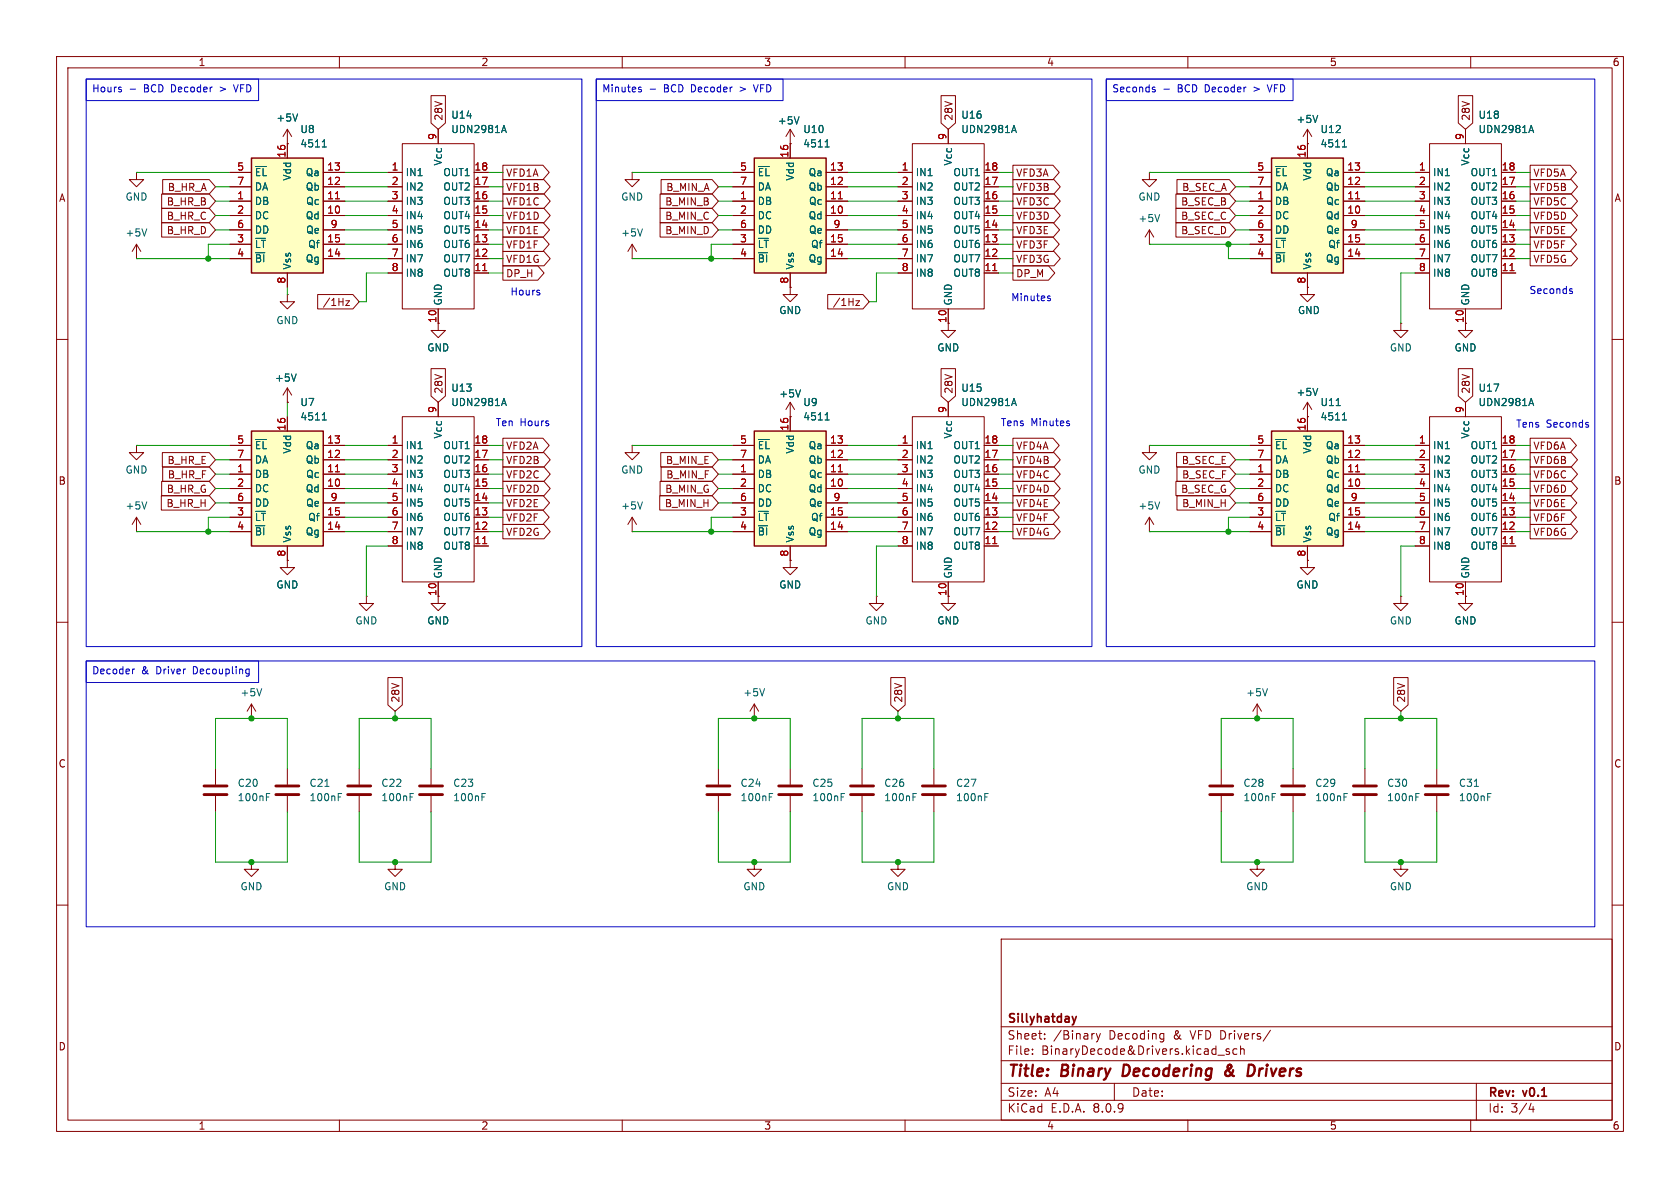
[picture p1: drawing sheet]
<svg xmlns="http://www.w3.org/2000/svg" width="297mm" height="210mm" viewBox="0 0 297 210" stroke-linecap="round" stroke-linejoin="round" font-family="sans-serif">
<defs><g id="words">
<g font-size="2.8" fill="#840000">
<text x="178" y="190.9">Title:</text>
<text x="187.7" y="190.9">Binary</text>
<text x="199.3" y="190.9">Decodering</text>
<text x="218.2" y="190.9">&amp;</text>
<text x="223" y="190.9">Drivers</text>
</g>
<g font-size="2.1" fill="#840000">
<text x="178" y="184">Sheet:</text>
<text x="178" y="181.2">Sillyhatday</text>
<text x="186.2" y="184">/Binary</text>
<text x="196.1" y="184">Decoding</text>
<text x="207.6" y="184">&amp;</text>
<text x="210.8" y="184">VFD Drivers/</text>
<text x="178" y="186.7">File:</text>
<text x="184.1" y="186.7">BinaryDecode&amp;Drivers.kicad_sch</text>
<text x="178" y="196.9">KiCad</text>
<text x="178" y="194.1">Size:</text>
<text x="184.7" y="194.1">A4</text>
<text x="185.7" y="196.9">E.D.A.</text>
<text x="193.3" y="196.9">8.0.9</text>
<text x="200" y="194.1">Date:</text>
<text x="263" y="194.3">Rev:</text>
<text x="263" y="196.9">Id:</text>
<text x="267.1" y="196.9">3/4</text>
<text x="269.4" y="194.3">v0.1</text>
</g>
<g font-size="1.8" fill="#840000">
<text x="35" y="11.9">1</text>
<text x="85" y="11.9">2</text>
<text x="135" y="11.9">3</text>
<text x="185" y="11.9">4</text>
<text x="235" y="11.9">5</text>
<text x="285" y="11.9">6</text>
<text x="78.4" y="21.4" transform="rotate(-90 78.4 21.4)">28V</text>
<text x="168.6" y="21.4" transform="rotate(-90 168.6 21.4)">28V</text>
<text x="260" y="21.4" transform="rotate(-90 260 21.4)">28V</text>
<text x="10.3" y="35.9">A</text>
<text x="29.6" y="34">B_HR_A</text>
<text x="89.4" y="34">VFD1B</text>
<text x="89.4" y="31.4">VFD1A</text>
<text x="117.7" y="34">B_MIN_A</text>
<text x="179.5" y="31.4">VFD3A</text>
<text x="179.5" y="34">VFD3B</text>
<text x="208.9" y="34">B_SEC_A</text>
<text x="271" y="31.4">VFD5A</text>
<text x="271" y="34">VFD5B</text>
<text x="285.3" y="35.9">A</text>
<text x="29.4" y="39.1">B_HR_C</text>
<text x="29.4" y="36.5">B_HR_B</text>
<text x="29.4" y="41.6">B_HR_D</text>
<text x="89.4" y="41.6">VFD1E</text>
<text x="89.4" y="36.5">VFD1C</text>
<text x="89.4" y="39.1">VFD1D</text>
<text x="117.5" y="36.5">B_MIN_B</text>
<text x="117.5" y="41.6">B_MIN_D</text>
<text x="117.5" y="39.1">B_MIN_C</text>
<text x="179.5" y="36.5">VFD3C</text>
<text x="179.5" y="41.6">VFD3E</text>
<text x="179.5" y="39.1">VFD3D</text>
<text x="208.7" y="39.1">B_SEC_C</text>
<text x="208.7" y="41.6">B_SEC_D</text>
<text x="208.7" y="36.5">B_SEC_B</text>
<text x="271" y="36.5">VFD5C</text>
<text x="271" y="41.6">VFD5E</text>
<text x="271" y="39.1">VFD5D</text>
<text x="89.4" y="44.1">VFD1F</text>
<text x="89.4" y="46.7">VFD1G</text>
<text x="179.5" y="44.1">VFD3F</text>
<text x="179.5" y="46.7">VFD3G</text>
<text x="271" y="46.7">VFD5G</text>
<text x="271" y="44.1">VFD5F</text>
<text x="89.4" y="49.2">DP_H</text>
<text x="179.5" y="49.2">DP_M</text>
<text x="57" y="54.3">/1Hz</text>
<text x="77.2" y="57.2" transform="rotate(-90 77.2 57.2)">10</text>
<text x="147.1" y="54.3">/1Hz</text>
<text x="167.4" y="57.2" transform="rotate(-90 167.4 57.2)">10</text>
<text x="78.4" y="69.7" transform="rotate(-90 78.4 69.7)">28V</text>
<text x="168.6" y="69.7" transform="rotate(-90 168.6 69.7)">28V</text>
<text x="260" y="69.7" transform="rotate(-90 260 69.7)">28V</text>
<text x="29.5" y="82.2">B_HR_E</text>
<text x="89.4" y="79.7">VFD2A</text>
<text x="89.4" y="82.2">VFD2B</text>
<text x="117.6" y="82.2">B_MIN_E</text>
<text x="179.5" y="82.2">VFD4B</text>
<text x="179.5" y="79.7">VFD4A</text>
<text x="208.8" y="82.2">B_SEC_E</text>
<text x="271" y="82.2">VFD6B</text>
<text x="271" y="79.7">VFD6A</text>
<text x="10.3" y="85.9">B</text>
<text x="29.3" y="89.9">B_HR_H</text>
<text x="29.4" y="87.3">B_HR_G</text>
<text x="29.6" y="84.8">B_HR_F</text>
<text x="89.4" y="89.9">VFD2E</text>
<text x="89.4" y="87.3">VFD2D</text>
<text x="89.4" y="84.8">VFD2C</text>
<text x="117.4" y="89.9">B_MIN_H</text>
<text x="117.5" y="87.3">B_MIN_G</text>
<text x="117.7" y="84.8">B_MIN_F</text>
<text x="179.5" y="89.9">VFD4E</text>
<text x="179.5" y="84.8">VFD4C</text>
<text x="179.5" y="87.3">VFD4D</text>
<text x="208.7" y="87.3">B_SEC_G</text>
<text x="208.9" y="89.9">B_MIN_H</text>
<text x="208.9" y="84.8">B_SEC_F</text>
<text x="271" y="84.8">VFD6C</text>
<text x="271" y="87.3">VFD6D</text>
<text x="271" y="89.9">VFD6E</text>
<text x="285.3" y="85.9">B</text>
<text x="89.4" y="92.4">VFD2F</text>
<text x="89.4" y="94.9">VFD2G</text>
<text x="179.5" y="92.4">VFD4F</text>
<text x="179.5" y="94.9">VFD4G</text>
<text x="271" y="94.9">VFD6G</text>
<text x="271" y="92.4">VFD6F</text>
<text x="77.2" y="105.5" transform="rotate(-90 77.2 105.5)">10</text>
<text x="258.8" y="105.5" transform="rotate(-90 258.8 105.5)">10</text>
<text x="70.8" y="124.3" transform="rotate(-90 70.8 124.3)">28V</text>
<text x="159.7" y="124.3" transform="rotate(-90 159.7 124.3)">28V</text>
<text x="248.6" y="124.3" transform="rotate(-90 248.6 124.3)">28V</text>
<text x="10.3" y="135.9">C</text>
<text x="285.3" y="135.9">C</text>
<text x="10.3" y="185.9">D</text>
<text x="285.3" y="185.9">D</text>
<text x="35" y="199.9">1</text>
<text x="85" y="199.9">2</text>
<text x="135" y="199.9">3</text>
<text x="185" y="199.9">4</text>
<text x="235" y="199.9">5</text>
<text x="285" y="199.9">6</text>
</g>
<g font-size="1.8" fill="#0000c2">
<text x="16.2" y="16.6">Hours</text>
<text x="25.5" y="16.6">BCD</text>
<text x="30.5" y="16.6">Decoder</text>
<text x="39.3" y="16.6">&gt;</text>
<text x="42.1" y="16.6">VFD</text>
<text x="106.4" y="16.6">Minutes</text>
<text x="117.5" y="16.6">BCD</text>
<text x="122.5" y="16.6">Decoder</text>
<text x="131.2" y="16.6">&gt;</text>
<text x="134" y="16.6">VFD</text>
<text x="196.5" y="16.6">Seconds</text>
<text x="208.3" y="16.6">BCD</text>
<text x="213.3" y="16.6">Decoder</text>
<text x="222.1" y="16.6">&gt;</text>
<text x="224.8" y="16.6">VFD</text>
<text x="90.1" y="52.4">Hours</text>
<text x="178.7" y="53.4">Minutes</text>
<text x="270.3" y="52.2">Seconds</text>
<text x="87.5" y="75.5">Ten</text>
<text x="91.9" y="75.5">Hours</text>
<text x="176.8" y="75.5">Tens</text>
<text x="182.2" y="75.5">Minutes</text>
<text x="267.9" y="75.8">Tens</text>
<text x="273.3" y="75.8">Seconds</text>
<text x="16.2" y="119.5">Decoder</text>
<text x="25" y="119.5">&amp;</text>
<text x="27.7" y="119.5">Driver</text>
<text x="34.4" y="119.5">Decoupling</text>
</g>
<g font-size="1.8" fill="#006464">
<text x="48.8" y="21.7">+5V</text>
<text x="53" y="23.7">U8</text>
<text x="79.7" y="21.2">U14</text>
<text x="79.7" y="23.7">UDN2981A</text>
<text x="137.4" y="22.2">+5V</text>
<text x="141.9" y="23.7">U10</text>
<text x="169.8" y="21.2">U16</text>
<text x="169.8" y="23.7">UDN2981A</text>
<text x="229.1" y="21.9">+5V</text>
<text x="233.3" y="23.7">U12</text>
<text x="261.3" y="21.2">U18</text>
<text x="261.3" y="23.7">UDN2981A</text>
<text x="53" y="26.3">4511</text>
<text x="78.3" y="29.4" transform="rotate(-90 78.3 29.4)">Vcc</text>
<text x="141.9" y="26.3">4511</text>
<text x="168.5" y="29.4" transform="rotate(-90 168.5 29.4)">Vcc</text>
<text x="233.3" y="26.3">4511</text>
<text x="259.9" y="29.4" transform="rotate(-90 259.9 29.4)">Vcc</text>
<text x="22.1" y="35.7">GND</text>
<text x="45" y="31.3">~{EL}</text>
<text x="45" y="33.9">DA</text>
<text x="51.7" y="32" transform="rotate(-90 51.7 32)">Vdd</text>
<text x="54" y="33.9">Qb</text>
<text x="54" y="31.3">Qa</text>
<text x="71.6" y="31.3">IN1</text>
<text x="71.6" y="33.9">IN2</text>
<text x="78.3" y="33.9">OUT2</text>
<text x="78.3" y="31.3">OUT1</text>
<text x="109.7" y="35.7">GND</text>
<text x="133.9" y="31.3">~{EL}</text>
<text x="133.9" y="33.9">DA</text>
<text x="140.6" y="32" transform="rotate(-90 140.6 32)">Vdd</text>
<text x="142.9" y="33.9">Qb</text>
<text x="142.9" y="31.3">Qa</text>
<text x="161.8" y="31.3">IN1</text>
<text x="161.8" y="33.9">IN2</text>
<text x="168.4" y="33.9">OUT2</text>
<text x="168.4" y="31.3">OUT1</text>
<text x="201.2" y="35.7">GND</text>
<text x="225.3" y="31.3">~{EL}</text>
<text x="225.3" y="33.9">DA</text>
<text x="232" y="32" transform="rotate(-90 232 32)">Vdd</text>
<text x="234.3" y="33.9">Qb</text>
<text x="234.3" y="31.3">Qa</text>
<text x="253.2" y="31.3">IN1</text>
<text x="253.2" y="33.9">IN2</text>
<text x="259.9" y="33.9">OUT2</text>
<text x="259.9" y="31.3">OUT1</text>
<text x="45" y="36.4">DB</text>
<text x="45" y="39">DC</text>
<text x="45" y="41.5">DD</text>
<text x="54" y="39">Qd</text>
<text x="54" y="36.4">Qc</text>
<text x="54" y="41.5">Qe</text>
<text x="71.6" y="36.4">IN3</text>
<text x="71.6" y="39">IN4</text>
<text x="71.6" y="41.5">IN5</text>
<text x="78.3" y="41.5">OUT5</text>
<text x="78.3" y="39">OUT4</text>
<text x="78.3" y="36.4">OUT3</text>
<text x="133.9" y="36.4">DB</text>
<text x="133.9" y="39">DC</text>
<text x="133.9" y="41.5">DD</text>
<text x="142.9" y="39">Qd</text>
<text x="142.9" y="36.4">Qc</text>
<text x="142.9" y="41.5">Qe</text>
<text x="161.8" y="36.4">IN3</text>
<text x="161.8" y="39">IN4</text>
<text x="161.8" y="41.5">IN5</text>
<text x="168.4" y="41.5">OUT5</text>
<text x="168.4" y="39">OUT4</text>
<text x="168.4" y="36.4">OUT3</text>
<text x="201.2" y="39.5">+5V</text>
<text x="225.3" y="36.4">DB</text>
<text x="225.3" y="39">DC</text>
<text x="225.3" y="41.5">DD</text>
<text x="234.3" y="39">Qd</text>
<text x="234.4" y="36.4">Qc</text>
<text x="234.4" y="41.5">Qe</text>
<text x="253.2" y="36.4">IN3</text>
<text x="253.2" y="39">IN4</text>
<text x="253.2" y="41.5">IN5</text>
<text x="259.9" y="41.5">OUT5</text>
<text x="259.9" y="39">OUT4</text>
<text x="259.9" y="36.4">OUT3</text>
<text x="22.1" y="42">+5V</text>
<text x="45" y="44">~{LT}</text>
<text x="45" y="46.6">~{BI}</text>
<text x="51.7" y="47.8" transform="rotate(-90 51.7 47.8)">Vss</text>
<text x="54" y="46.6">Qg</text>
<text x="54.4" y="44">Qf</text>
<text x="71.6" y="44">IN6</text>
<text x="71.6" y="46.6">IN7</text>
<text x="78.3" y="46.6">OUT7</text>
<text x="78.3" y="44">OUT6</text>
<text x="109.7" y="42">+5V</text>
<text x="133.9" y="44">~{LT}</text>
<text x="133.9" y="46.6">~{BI}</text>
<text x="140.6" y="47.8" transform="rotate(-90 140.6 47.8)">Vss</text>
<text x="142.9" y="46.6">Qg</text>
<text x="143.3" y="44">Qf</text>
<text x="161.8" y="44">IN6</text>
<text x="161.8" y="46.6">IN7</text>
<text x="168.4" y="46.6">OUT7</text>
<text x="168.4" y="44">OUT6</text>
<text x="225.3" y="44">~{LT}</text>
<text x="225.3" y="46.6">~{BI}</text>
<text x="232" y="47.8" transform="rotate(-90 232 47.8)">Vss</text>
<text x="234.3" y="46.6">Qg</text>
<text x="234.7" y="44">Qf</text>
<text x="253.2" y="44">IN6</text>
<text x="253.2" y="46.6">IN7</text>
<text x="259.9" y="46.6">OUT7</text>
<text x="259.9" y="44">OUT6</text>
<text x="71.6" y="49.1">IN8</text>
<text x="78.3" y="49.1">OUT8</text>
<text x="161.8" y="49.1">IN8</text>
<text x="168.4" y="49.1">OUT8</text>
<text x="253.2" y="49.1">IN8</text>
<text x="259.9" y="49.1">OUT8</text>
<text x="48.8" y="57.5">GND</text>
<text x="78.3" y="54.1" transform="rotate(-90 78.3 54.1)">GND</text>
<text x="137.7" y="55.7">GND</text>
<text x="168.5" y="54.1" transform="rotate(-90 168.5 54.1)">GND</text>
<text x="229.4" y="55.7">GND</text>
<text x="259.9" y="54.1" transform="rotate(-90 259.9 54.1)">GND</text>
<text x="75.4" y="62.3">GND</text>
<text x="165.6" y="62.3">GND</text>
<text x="245.6" y="62.3">GND</text>
<text x="257" y="62.3">GND</text>
<text x="48.5" y="67.7">+5V</text>
<text x="53" y="72">U7</text>
<text x="79.7" y="69.4">U13</text>
<text x="79.7" y="72">UDN2981A</text>
<text x="137.7" y="70.5">+5V</text>
<text x="141.9" y="72">U9</text>
<text x="169.8" y="69.4">U15</text>
<text x="169.8" y="72">UDN2981A</text>
<text x="229.1" y="70.2">+5V</text>
<text x="233.3" y="72">U11</text>
<text x="261.3" y="69.4">U17</text>
<text x="261.3" y="72">UDN2981A</text>
<text x="53" y="74.5">4511</text>
<text x="78.3" y="77.6" transform="rotate(-90 78.3 77.6)">Vcc</text>
<text x="141.9" y="74.5">4511</text>
<text x="168.5" y="77.6" transform="rotate(-90 168.5 77.6)">Vcc</text>
<text x="233.3" y="74.5">4511</text>
<text x="259.9" y="77.6" transform="rotate(-90 259.9 77.6)">Vcc</text>
<text x="22.1" y="83.9">GND</text>
<text x="45" y="79.6">~{EL}</text>
<text x="45" y="82.1">DA</text>
<text x="51.7" y="80.3" transform="rotate(-90 51.7 80.3)">Vdd</text>
<text x="54" y="82.1">Qb</text>
<text x="54" y="79.6">Qa</text>
<text x="71.6" y="79.6">IN1</text>
<text x="71.6" y="82.1">IN2</text>
<text x="78.3" y="82.1">OUT2</text>
<text x="78.3" y="79.6">OUT1</text>
<text x="109.7" y="83.9">GND</text>
<text x="133.9" y="79.6">~{EL}</text>
<text x="133.9" y="82.1">DA</text>
<text x="140.6" y="80.3" transform="rotate(-90 140.6 80.3)">Vdd</text>
<text x="142.9" y="82.1">Qb</text>
<text x="142.9" y="79.6">Qa</text>
<text x="161.8" y="79.6">IN1</text>
<text x="161.8" y="82.1">IN2</text>
<text x="168.4" y="82.1">OUT2</text>
<text x="168.4" y="79.6">OUT1</text>
<text x="201.2" y="83.9">GND</text>
<text x="225.3" y="79.6">~{EL}</text>
<text x="225.3" y="82.1">DA</text>
<text x="232" y="80.3" transform="rotate(-90 232 80.3)">Vdd</text>
<text x="234.3" y="82.1">Qb</text>
<text x="234.3" y="79.6">Qa</text>
<text x="253.2" y="79.6">IN1</text>
<text x="253.2" y="82.1">IN2</text>
<text x="259.9" y="82.1">OUT2</text>
<text x="259.9" y="79.6">OUT1</text>
<text x="45" y="84.7">DB</text>
<text x="45" y="87.2">DC</text>
<text x="45" y="89.8">DD</text>
<text x="54" y="87.2">Qd</text>
<text x="54" y="84.7">Qc</text>
<text x="54" y="89.8">Qe</text>
<text x="71.6" y="84.7">IN3</text>
<text x="71.6" y="87.2">IN4</text>
<text x="71.6" y="89.8">IN5</text>
<text x="78.3" y="89.8">OUT5</text>
<text x="78.3" y="87.2">OUT4</text>
<text x="78.3" y="84.7">OUT3</text>
<text x="133.9" y="84.7">DB</text>
<text x="133.9" y="87.2">DC</text>
<text x="133.9" y="89.8">DD</text>
<text x="142.9" y="87.2">Qd</text>
<text x="142.9" y="84.7">Qc</text>
<text x="142.9" y="89.8">Qe</text>
<text x="161.8" y="84.7">IN3</text>
<text x="161.8" y="87.2">IN4</text>
<text x="161.8" y="89.8">IN5</text>
<text x="168.4" y="89.8">OUT5</text>
<text x="168.4" y="87.2">OUT4</text>
<text x="168.4" y="84.7">OUT3</text>
<text x="225.3" y="84.7">DB</text>
<text x="225.3" y="87.2">DC</text>
<text x="225.3" y="89.8">DD</text>
<text x="234.3" y="87.2">Qd</text>
<text x="234.4" y="84.7">Qc</text>
<text x="234.4" y="89.8">Qe</text>
<text x="253.2" y="84.7">IN3</text>
<text x="253.2" y="87.2">IN4</text>
<text x="253.2" y="89.8">IN5</text>
<text x="259.9" y="89.8">OUT5</text>
<text x="259.9" y="87.2">OUT4</text>
<text x="259.9" y="84.7">OUT3</text>
<text x="22.1" y="90.3">+5V</text>
<text x="45" y="92.3">~{LT}</text>
<text x="45" y="94.8">~{BI}</text>
<text x="54" y="94.8">Qg</text>
<text x="54.4" y="92.3">Qf</text>
<text x="71.6" y="92.3">IN6</text>
<text x="71.6" y="94.8">IN7</text>
<text x="78.3" y="94.8">OUT7</text>
<text x="78.3" y="92.3">OUT6</text>
<text x="109.7" y="90.3">+5V</text>
<text x="133.9" y="92.3">~{LT}</text>
<text x="133.9" y="94.8">~{BI}</text>
<text x="142.9" y="94.8">Qg</text>
<text x="143.3" y="92.3">Qf</text>
<text x="161.8" y="92.3">IN6</text>
<text x="161.8" y="94.8">IN7</text>
<text x="168.4" y="94.8">OUT7</text>
<text x="168.4" y="92.3">OUT6</text>
<text x="201.2" y="90.3">+5V</text>
<text x="225.3" y="92.3">~{LT}</text>
<text x="225.3" y="94.8">~{BI}</text>
<text x="234.3" y="94.8">Qg</text>
<text x="234.7" y="92.3">Qf</text>
<text x="253.2" y="92.3">IN6</text>
<text x="253.2" y="94.8">IN7</text>
<text x="259.9" y="94.8">OUT7</text>
<text x="259.9" y="92.3">OUT6</text>
<text x="51.7" y="96" transform="rotate(-90 51.7 96)">Vss</text>
<text x="71.6" y="97.4">IN8</text>
<text x="78.3" y="97.4">OUT8</text>
<text x="140.6" y="96" transform="rotate(-90 140.6 96)">Vss</text>
<text x="161.8" y="97.4">IN8</text>
<text x="168.4" y="97.4">OUT8</text>
<text x="232" y="96" transform="rotate(-90 232 96)">Vss</text>
<text x="253.2" y="97.4">IN8</text>
<text x="259.9" y="97.4">OUT8</text>
<text x="48.8" y="104.2">GND</text>
<text x="78.3" y="102.4" transform="rotate(-90 78.3 102.4)">GND</text>
<text x="137.7" y="104.2">GND</text>
<text x="168.5" y="102.4" transform="rotate(-90 168.5 102.4)">GND</text>
<text x="229.1" y="104.2">GND</text>
<text x="259.9" y="102.4" transform="rotate(-90 259.9 102.4)">GND</text>
<text x="62.7" y="110.6">GND</text>
<text x="75.4" y="110.6">GND</text>
<text x="152.9" y="110.6">GND</text>
<text x="165.6" y="110.6">GND</text>
<text x="245.6" y="110.6">GND</text>
<text x="257" y="110.6">GND</text>
<text x="42.4" y="123.3">+5V</text>
<text x="131.3" y="123.3">+5V</text>
<text x="220.2" y="123.3">+5V</text>
<text x="41.9" y="141.8">100nF</text>
<text x="41.9" y="139.3">C20</text>
<text x="54.6" y="141.8">100nF</text>
<text x="54.6" y="139.3">C21</text>
<text x="67.3" y="141.8">100nF</text>
<text x="67.3" y="139.3">C22</text>
<text x="80" y="141.8">100nF</text>
<text x="80" y="139.3">C23</text>
<text x="130.8" y="141.8">100nF</text>
<text x="130.8" y="139.3">C24</text>
<text x="143.5" y="141.8">100nF</text>
<text x="143.5" y="139.3">C25</text>
<text x="156.2" y="141.8">100nF</text>
<text x="156.2" y="139.3">C26</text>
<text x="168.9" y="141.8">100nF</text>
<text x="168.9" y="139.3">C27</text>
<text x="219.7" y="141.8">100nF</text>
<text x="219.7" y="139.3">C28</text>
<text x="232.4" y="141.8">100nF</text>
<text x="232.4" y="139.3">C29</text>
<text x="245.1" y="141.8">100nF</text>
<text x="245.1" y="139.3">C30</text>
<text x="257.8" y="141.8">100nF</text>
<text x="257.8" y="139.3">C31</text>
<text x="42.4" y="157.6">GND</text>
<text x="67.8" y="157.6">GND</text>
<text x="131.3" y="157.6">GND</text>
<text x="156.7" y="157.6">GND</text>
<text x="220.2" y="157.6">GND</text>
<text x="245.6" y="157.6">GND</text>
</g>
<g font-size="1.8" fill="#a90000">
<text x="50.5" y="28" transform="rotate(-90 50.5 28)">16</text>
<text x="77.2" y="24.8" transform="rotate(-90 77.2 24.8)">9</text>
<text x="139.4" y="28" transform="rotate(-90 139.4 28)">16</text>
<text x="167.4" y="24.8" transform="rotate(-90 167.4 24.8)">9</text>
<text x="230.9" y="28" transform="rotate(-90 230.9 28)">16</text>
<text x="258.8" y="24.8" transform="rotate(-90 258.8 24.8)">9</text>
<text x="41.8" y="35.3">1</text>
<text x="41.8" y="30.2">5</text>
<text x="41.8" y="32.8">7</text>
<text x="57.7" y="35.3">11</text>
<text x="57.7" y="32.8">12</text>
<text x="57.7" y="30.2">13</text>
<text x="69.1" y="30.2">1</text>
<text x="69.1" y="32.8">2</text>
<text x="69.1" y="35.3">3</text>
<text x="83.8" y="35.3">16</text>
<text x="83.8" y="32.8">17</text>
<text x="83.8" y="30.2">18</text>
<text x="130.7" y="35.3">1</text>
<text x="130.7" y="30.2">5</text>
<text x="130.7" y="32.8">7</text>
<text x="146.6" y="35.3">11</text>
<text x="146.6" y="32.8">12</text>
<text x="146.6" y="30.2">13</text>
<text x="159.3" y="30.2">1</text>
<text x="159.3" y="32.8">2</text>
<text x="159.3" y="35.3">3</text>
<text x="173.9" y="35.3">16</text>
<text x="173.9" y="32.8">17</text>
<text x="173.9" y="30.2">18</text>
<text x="222.2" y="35.3">1</text>
<text x="222.2" y="30.2">5</text>
<text x="222.2" y="32.8">7</text>
<text x="238.1" y="35.3">11</text>
<text x="238.1" y="32.8">12</text>
<text x="238.1" y="30.2">13</text>
<text x="250.8" y="30.2">1</text>
<text x="250.8" y="32.8">2</text>
<text x="250.8" y="35.3">3</text>
<text x="265.4" y="35.3">16</text>
<text x="265.4" y="32.8">17</text>
<text x="265.4" y="30.2">18</text>
<text x="41.8" y="37.8">2</text>
<text x="41.8" y="40.4">6</text>
<text x="57.7" y="37.8">10</text>
<text x="58.3" y="40.4">9</text>
<text x="69.1" y="37.8">4</text>
<text x="69.1" y="40.4">5</text>
<text x="83.8" y="40.4">14</text>
<text x="83.8" y="37.8">15</text>
<text x="130.7" y="37.8">2</text>
<text x="130.7" y="40.4">6</text>
<text x="146.6" y="37.8">10</text>
<text x="147.2" y="40.4">9</text>
<text x="159.3" y="37.8">4</text>
<text x="159.3" y="40.4">5</text>
<text x="173.9" y="40.4">14</text>
<text x="173.9" y="37.8">15</text>
<text x="222.2" y="37.8">2</text>
<text x="222.2" y="40.4">6</text>
<text x="238.1" y="37.8">10</text>
<text x="238.7" y="40.4">9</text>
<text x="250.8" y="37.8">4</text>
<text x="250.8" y="40.4">5</text>
<text x="265.4" y="40.4">14</text>
<text x="265.4" y="37.8">15</text>
<text x="41.8" y="42.9">3</text>
<text x="41.8" y="45.5">4</text>
<text x="57.7" y="45.5">14</text>
<text x="57.7" y="42.9">15</text>
<text x="69.1" y="42.9">6</text>
<text x="69.1" y="45.5">7</text>
<text x="83.8" y="45.5">12</text>
<text x="83.8" y="42.9">13</text>
<text x="130.7" y="42.9">3</text>
<text x="130.7" y="45.5">4</text>
<text x="146.6" y="45.5">14</text>
<text x="146.6" y="42.9">15</text>
<text x="159.3" y="42.9">6</text>
<text x="159.3" y="45.5">7</text>
<text x="173.9" y="45.5">12</text>
<text x="173.9" y="42.9">13</text>
<text x="222.2" y="42.9">3</text>
<text x="222.2" y="45.5">4</text>
<text x="238.1" y="45.5">14</text>
<text x="238.1" y="42.9">15</text>
<text x="250.8" y="42.9">6</text>
<text x="250.8" y="45.5">7</text>
<text x="265.4" y="45.5">12</text>
<text x="265.4" y="42.9">13</text>
<text x="50.5" y="50.2" transform="rotate(-90 50.5 50.2)">8</text>
<text x="69.1" y="48">8</text>
<text x="83.8" y="48">11</text>
<text x="139.4" y="50.2" transform="rotate(-90 139.4 50.2)">8</text>
<text x="159.3" y="48">8</text>
<text x="173.9" y="48">11</text>
<text x="230.9" y="50.2" transform="rotate(-90 230.9 50.2)">8</text>
<text x="250.8" y="48">8</text>
<text x="265.4" y="48">11</text>
<text x="258.8" y="57.2" transform="rotate(-90 258.8 57.2)">10</text>
<text x="50.5" y="76.2" transform="rotate(-90 50.5 76.2)">16</text>
<text x="77.2" y="73.1" transform="rotate(-90 77.2 73.1)">9</text>
<text x="139.4" y="76.2" transform="rotate(-90 139.4 76.2)">16</text>
<text x="167.4" y="73.1" transform="rotate(-90 167.4 73.1)">9</text>
<text x="230.9" y="76.2" transform="rotate(-90 230.9 76.2)">16</text>
<text x="258.8" y="73.1" transform="rotate(-90 258.8 73.1)">9</text>
<text x="41.8" y="83.6">1</text>
<text x="41.8" y="78.5">5</text>
<text x="41.8" y="81">7</text>
<text x="57.7" y="83.6">11</text>
<text x="57.7" y="81">12</text>
<text x="57.7" y="78.5">13</text>
<text x="69.1" y="78.5">1</text>
<text x="69.1" y="81">2</text>
<text x="69.1" y="83.6">3</text>
<text x="83.8" y="83.6">16</text>
<text x="83.8" y="81">17</text>
<text x="83.8" y="78.5">18</text>
<text x="130.7" y="83.6">1</text>
<text x="130.7" y="78.5">5</text>
<text x="130.7" y="81">7</text>
<text x="146.6" y="83.6">11</text>
<text x="146.6" y="81">12</text>
<text x="146.6" y="78.5">13</text>
<text x="159.3" y="78.5">1</text>
<text x="159.3" y="81">2</text>
<text x="159.3" y="83.6">3</text>
<text x="173.9" y="83.6">16</text>
<text x="173.9" y="81">17</text>
<text x="173.9" y="78.5">18</text>
<text x="222.2" y="83.6">1</text>
<text x="222.2" y="78.5">5</text>
<text x="222.2" y="81">7</text>
<text x="238.1" y="83.6">11</text>
<text x="238.1" y="81">12</text>
<text x="238.1" y="78.5">13</text>
<text x="250.8" y="78.5">1</text>
<text x="250.8" y="81">2</text>
<text x="250.8" y="83.6">3</text>
<text x="265.4" y="83.6">16</text>
<text x="265.4" y="81">17</text>
<text x="265.4" y="78.5">18</text>
<text x="41.8" y="86.1">2</text>
<text x="41.8" y="88.6">6</text>
<text x="57.7" y="86.1">10</text>
<text x="58.3" y="88.6">9</text>
<text x="69.1" y="86.1">4</text>
<text x="69.1" y="88.6">5</text>
<text x="83.8" y="88.6">14</text>
<text x="83.8" y="86.1">15</text>
<text x="130.7" y="86.1">2</text>
<text x="130.7" y="88.6">6</text>
<text x="146.6" y="86.1">10</text>
<text x="147.2" y="88.6">9</text>
<text x="159.3" y="86.1">4</text>
<text x="159.3" y="88.6">5</text>
<text x="173.9" y="88.6">14</text>
<text x="173.9" y="86.1">15</text>
<text x="222.2" y="86.1">2</text>
<text x="222.2" y="88.6">6</text>
<text x="238.1" y="86.1">10</text>
<text x="238.7" y="88.6">9</text>
<text x="250.8" y="86.1">4</text>
<text x="250.8" y="88.6">5</text>
<text x="265.4" y="88.6">14</text>
<text x="265.4" y="86.1">15</text>
<text x="41.8" y="91.2">3</text>
<text x="41.8" y="93.7">4</text>
<text x="57.7" y="93.7">14</text>
<text x="57.7" y="91.2">15</text>
<text x="69.1" y="91.2">6</text>
<text x="69.1" y="93.7">7</text>
<text x="83.8" y="93.7">12</text>
<text x="83.8" y="91.2">13</text>
<text x="130.7" y="91.2">3</text>
<text x="130.7" y="93.7">4</text>
<text x="146.6" y="93.7">14</text>
<text x="146.6" y="91.2">15</text>
<text x="159.3" y="91.2">6</text>
<text x="159.3" y="93.7">7</text>
<text x="173.9" y="93.7">12</text>
<text x="173.9" y="91.2">13</text>
<text x="222.2" y="91.2">3</text>
<text x="222.2" y="93.7">4</text>
<text x="238.1" y="93.7">14</text>
<text x="238.1" y="91.2">15</text>
<text x="250.8" y="91.2">6</text>
<text x="250.8" y="93.7">7</text>
<text x="265.4" y="93.7">12</text>
<text x="265.4" y="91.2">13</text>
<text x="50.5" y="98.5" transform="rotate(-90 50.5 98.5)">8</text>
<text x="69.1" y="96.3">8</text>
<text x="83.8" y="96.3">11</text>
<text x="139.4" y="98.5" transform="rotate(-90 139.4 98.5)">8</text>
<text x="159.3" y="96.3">8</text>
<text x="173.9" y="96.3">11</text>
<text x="230.9" y="98.5" transform="rotate(-90 230.9 98.5)">8</text>
<text x="250.8" y="96.3">8</text>
<text x="265.4" y="96.3">11</text>
<text x="167.4" y="105.5" transform="rotate(-90 167.4 105.5)">10</text>
</g>
</g></defs>
<g fill="none" stroke="#840000" stroke-width=".18">
<path d="M10 10h277v190h-277zM12 12h273v186h-273zM60 10v2M110 10v2M160 10v2M210 10v2M260 10v2M10 60h2M285 60h2M10 110h2M285 110h2M10 160h2"/>
<path d="M177 166h108v32h-108zM285 160h2M60 198v2M110 198v2M160 198v2M177 194.5h108M177 191.5h108M177 187.5h108M177 181.5h108M182.5 186.3v.1M182.5 185.5v.1M184.7 183.6v.1"/>
<path d="M184.7 182.8v.1M193.3 182.7h.2M193.8 182.7l.4 1M194.2 183.7l-.2 .4-.2 .1M194.5 182.7l-.3 1M197 191.5v3M205.3 182.7l.4 .1M205.7 182.7v1.2l-.2 .3M205.7 183.6l-.4 .1M210 198v2M215.3 186.5h1.2M217.3 185.5l-.3-.1-.3 .2 .1 .2 .5 .2v.3h-.6"/>
<path d="M218.7 185.5l-.5-.1-.2 .3v.4l.1 .2h.6M219.3 185.5l.2-.1 .4 .1 .1 .9M219.3 184.9v1.5M224.6 182.1l-1.3 2M260 198v2M261 191.5v6.5M270.7 195l-.4 1.1h.9M271 195.6v1"/>
</g>
<path d="M198.7 188.2l-.3 2h.5M217.6 188.8l-.8 .5a.52 .52 0 0 0-.1 .8 .52 .52 0 0 0 .8-.1M217.6 188.3l-.1-.1a.41 .41 0 0 0-.5 .5l.6 1.1M220.8 188.2h.5a1.08 1.08 0 0 1 .5 1.1 1.08 1.08 0 0 1-.8 .9" fill="none" stroke="#840000" stroke-width=".4"/>
<path d="M189.6 179.7l.3 1M190.3 179.7l-.4 1M189.9 180.7l-.2 .4" fill="none" stroke="#840000" stroke-width=".3"/>
<path d="M133.3 76.2h12.7v20.3h-12.7z" fill="#ffffc2"/>
<path d="M133.3 76.2h12.7v20.3h-12.7z" fill="none" stroke="#840000" stroke-width=".25"/>
<g fill="none" stroke="#840000" stroke-width=".18">
<path d="M158.7 30.5h2.6M158.7 38.1h2.6M158.7 35.6h2.6M158.7 33h2.6M161.3 25.4h12.7v29.2h-12.7zM167.6 22.9v2.5M174 30.5h2.5M174 38.1h2.5M174 35.6h2.5M174 33h2.5M158.7 48.3h2.6M158.7 45.7h2.6"/>
<path d="M158.7 43.2h2.6M158.7 40.6h2.6M167.6 54.6v2.6M174 48.3h2.5M174 45.7h2.5M174 43.2h2.5M174 40.6h2.5M24.1 78.7v1.3h1.3l-1.3 1.3-1.2-1.3h1.2M24.1 78.7h.1M129.5 78.7h3.8M139.7 73.7v2.5M146 78.7h3.9"/>
<path d="M129.5 83.8h3.8M129.5 86.4h3.8M129.5 81.3h3.8M129.5 94h3.8M129.5 91.4h3.8M129.5 88.9h3.8M139.7 96.5v2.6M146 83.8h3.9M146 86.4h3.9M146 81.3h3.9M146 94h3.9M146 91.4h3.9"/>
<path d="M146 88.9h3.9M77.5 105.4v1.3h1.2l-1.2 1.3-1.3-1.3h1.3"/>
</g>
<path d="M175.5 47.8h.7M148.2 83.4h.7" fill="none" stroke="#a90000" stroke-width=".18"/>
<path d="M179 23.1h.6M179.3 22.2l.4 1.2M134.1 77.7h1.9M145.9 74.2h.7M146 73.3l.2-.3v1.2M134.1 90.4h1.7" fill="none" stroke="#006464" stroke-width=".18"/>
<path d="M44.4 76.2h12.7v20.3h-12.7z" fill="#ffffc2"/>
<path d="M44.4 76.2h12.7v20.3h-12.7z" fill="none" stroke="#840000" stroke-width=".25"/>
<g fill="none" stroke="#840000" stroke-width=".18">
<path d="M167.6 57.2v1.2h1.3l-1.3 1.3-1.2-1.3h1.2M40.6 78.7h3.8M50.8 73.7v2.5M57.1 78.7h3.9M111.8 78.7v1.3h1.2l-1.2 1.3-1.3-1.3h1.3M111.8 78.7h.1M139.7 73.7h.1M139.7 71.1l-.8 1.3M139.7 71.1v2.6M139.7 71.1l.8 1.3M158.7 78.7h2.6M161.3 73.7h12.7v29.2h-12.7z"/>
<path d="M167.6 71.1v2.6M174 78.7h2.5M24.1 94h.1M24.1 91.4l-.7 1.3M24.1 91.4v2.6M24.1 91.4l.8 1.3M40.6 83.8h3.8M40.6 86.4h3.8M40.6 81.3h3.8M40.6 94h3.8M40.6 91.4h3.8M40.6 88.9h3.8"/>
<path d="M50.8 96.5v2.6M57.1 83.8h3.9M57.1 86.4h3.9M57.1 81.3h3.9M57.1 94h3.9M57.1 91.4h3.9M57.1 88.9h3.9M111.8 94h.1M111.8 91.4l-.8 1.3M111.8 91.4v2.6M111.8 91.4l.7 1.3M158.7 83.8h2.6"/>
<path d="M158.7 86.4h2.6M158.7 81.3h2.6M158.7 94h2.6M158.7 91.4h2.6M158.7 88.9h2.6M158.7 96.5h2.6M174 83.8h2.5M174 86.4h2.5M174 81.3h2.5M174 94h2.5M174 91.4h2.5M174 88.9h2.5"/>
<path d="M174 96.5h2.5M167.6 102.9v2.5M44.4 127h.1M44.4 124.5l-.7 1.2M44.4 124.5v2.5M44.4 124.5l.8 1.2M127 135.9v2.8M165.1 135.9v2.8M215.9 135.9v2.8M44.4 152.4v1.3h1.3l-1.3 1.2-1.2-1.2h1.2M44.4 152.4h.1M69.8 152.4v1.3h1.3l-1.3 1.2-1.2-1.2h1.2"/>
<path d="M69.8 152.4h.1M127 140.7v2.8M133.3 152.4v1.3h1.3l-1.3 1.2-1.2-1.2h1.2M133.3 152.4h.1M158.7 152.4v1.3h1.3l-1.3 1.2-1.2-1.2h1.2M158.7 152.4h.1M165.1 140.7v2.8M215.9 140.7v2.8"/>
</g>
<path d="M59.3 83.4h.7M175.5 96.1h.7" fill="none" stroke="#a90000" stroke-width=".18"/>
<g fill="none" stroke="#006464" stroke-width=".18">
<path d="M45.2 77.7h1.9M57 74.2h.7M57.1 73.3l.2-.3v1.2M141.5 68.9l-.4 1.3M179 71.3h.6M179.3 70.4l.4 1.3M25.9 88.7l-.4 1.3M45.2 90.4h1.7M113.6 88.7l-.4 1.3M46.3 121.7l-.5 1.3M136 140.9h.4M136 140.3h.6"/>
<path d="M174.1 140.9h.4M174.1 140.3h.6M224.9 140.9h.4M224.9 140.3h.6"/>
</g>
<path d="M125 138.9h4M163.1 138.9h4M213.9 138.9h4M125 140.5h4M163.1 140.5h4M213.9 140.5h4" fill="none" stroke="#840000" stroke-width=".51"/>
<path d="M133.3 27.9h12.7v20.4h-12.7z" fill="#ffffc2"/>
<path d="M133.3 27.9h12.7v20.4h-12.7z" fill="none" stroke="#840000" stroke-width=".25"/>
<g fill="none" stroke="#840000" stroke-width=".18">
<path d="M24.1 30.5v1.3h1.3l-1.3 1.2-1.2-1.2h1.2M24.1 30.5h.1M50.8 25.4h.1M50.8 22.9v2.5M50.8 22.9l-.8 1.2M50.8 22.9l.8 1.2M68.6 35.6h2.5M68.6 38.1h2.5M68.6 33h2.5M68.6 30.5h2.5M71.1 25.4h12.7v29.2h-12.7zM77.5 22.9v2.5"/>
<path d="M83.8 35.6h2.6M83.8 38.1h2.6M83.8 33h2.6M83.8 30.5h2.6M129.5 35.6h3.8M129.5 38.1h3.8M129.5 33h3.8M129.5 30.5h3.8M139.7 25.4h.1M139.7 22.9v5M139.7 22.9l-.8 1.2M139.7 22.9l.8 1.2"/>
<path d="M146 35.6h3.9M146 38.1h3.9M146 33h3.9M146 30.5h3.9M203.2 30.5v1.3h1.3l-1.3 1.2-1.3-1.2h1.3M203.2 30.5h.1M50.8 52.1v1.2h1.3l-1.3 1.3-1.3-1.3h1.3M50.8 52.1h.1M68.6 45.7h2.5M68.6 43.2h2.5M68.6 40.6h2.5M68.6 48.3h2.5"/>
<path d="M77.5 54.6v3.8h1.2l-1.2 1.3-1.3-1.3h1.3M83.8 45.7h2.6M83.8 43.2h2.6M83.8 40.6h2.6M83.8 48.3h2.6M111.8 45.7h.1M111.8 43.2l-.8 1.3M111.8 43.2v2.5M111.8 43.2l.7 1.3M129.5 45.7h3.8M129.5 43.2h3.8M129.5 40.6h3.8"/>
<path d="M139.7 50.8v1.3h1.3l-1.3 1.2-1.3-1.2h1.3M139.7 50.8h.1M139.7 48.3v2.5M146 45.7h3.9M146 43.2h3.9M146 40.6h3.9M203.2 43.2h.1M203.2 40.6v2.6M203.2 40.6l-.8 1.3M203.2 40.6l.8 1.3M50.8 71.1h.1M50.8 68.6v2.5"/>
<path d="M50.8 68.6l-.8 1.3M50.8 68.6l.8 1.3M68.6 78.7h2.5M71.1 73.7h12.7v29.2h-12.7zM77.5 71.1v2.6M83.8 78.7h2.6M203.2 78.7v1.3h1.3l-1.3 1.3-1.3-1.3h1.3M203.2 78.7h.1M50.8 99.1v1.2h1.3l-1.3 1.3-1.3-1.3h1.3M50.8 99.1h.1M68.6 96.5h2.5M68.6 94h2.5"/>
<path d="M68.6 91.4h2.5M68.6 88.9h2.5M68.6 86.4h2.5M68.6 83.8h2.5M68.6 81.3h2.5M83.8 96.5h2.6M83.8 94h2.6M83.8 91.4h2.6M83.8 88.9h2.6M83.8 86.4h2.6M83.8 83.8h2.6M83.8 81.3h2.6"/>
<path d="M203.2 94h.1M203.2 91.4l-.8 1.3M203.2 91.4v2.6M203.2 91.4l.8 1.3M64.8 105.4v1.3h1.2l-1.2 1.3-1.3-1.3h1.3M64.8 105.4h.1M77.5 102.9v2.5M38.1 135.9v2.8M50.8 135.9v2.8M63.5 135.9v2.8M76.2 135.9v2.8M38.1 140.7v2.8"/>
<path d="M50.8 140.7v2.8M63.5 140.7v2.8M76.2 140.7v2.8M222.2 152.4v1.3h1.3l-1.3 1.2-1.2-1.2h1.2M222.2 152.4h.1"/>
</g>
<path d="M148.2 35.1h.7M85.3 47.8h.8M85.3 96.1h.8" fill="none" stroke="#a90000" stroke-width=".18"/>
<g fill="none" stroke="#006464" stroke-width=".18">
<path d="M52.6 20.1l-.4 1.3M88.8 23.1h.6M89.1 22.2l.4 1.2M134.1 29.4h1.9M141.3 20.6l-.5 1.3M145.9 26h.7M146 25l.2-.3v1.3M205 37.9l-.4 1.3M113.6 40.5l-.4 1.2M134.1 42.1h1.7M52.4 66.1l-.5 1.3M88.8 71.3h.6"/>
<path d="M89.1 70.4l.4 1.3M205 88.7l-.4 1.3M57.4 139h.8M47.1 140.9h.4M47.1 140.3h.6M59.8 140.9h.4M59.8 140.3h.6M72.5 140.9h.4M72.5 140.3h.6M85.2 140.9h.4M85.2 140.3h.6"/>
</g>
<path d="M36.1 138.9h4M48.8 138.9h4M61.5 138.9h4M74.2 138.9h4M36.1 140.5h4M48.8 140.5h4M61.5 140.5h4M74.2 140.5h4" fill="none" stroke="#840000" stroke-width=".51"/>
<path d="M44.4 27.9h12.7v20.4h-12.7z" fill="#ffffc2"/>
<path d="M44.4 27.9h12.7v20.4h-12.7z" fill="none" stroke="#840000" stroke-width=".25"/>
<g fill="none" stroke="#840000" stroke-width=".18">
<path d="M40.6 35.6h3.8M40.6 38.1h3.8M40.6 33h3.8M40.6 30.5h3.8M50.8 25.4v2.5M57.1 35.6h3.9M57.1 38.1h3.9M57.1 33h3.9M57.1 30.5h3.9M40.6 45.7h3.8M40.6 43.2h3.8M40.6 40.6h3.8"/>
<path d="M50.8 48.3v2.5M57.1 45.7h3.9M57.1 43.2h3.9M57.1 40.6h3.9M247.6 57.2v1.2h1.3l-1.3 1.3-1.2-1.3h1.2M247.6 57.2h.1M259.1 57.2v1.2h1.2l-1.2 1.3-1.3-1.3h1.3M250.2 78.7h2.5M252.7 73.7h12.7v29.2h-12.7zM259.1 71.1v2.6M265.4 78.7h2.6M250.2 96.5h2.5"/>
<path d="M250.2 94h2.5M250.2 91.4h2.5M250.2 88.9h2.5M250.2 86.4h2.5M250.2 83.8h2.5M250.2 81.3h2.5M265.4 96.5h2.6M265.4 94h2.6M265.4 91.4h2.6M265.4 88.9h2.6M265.4 86.4h2.6M265.4 83.8h2.6"/>
<path d="M265.4 81.3h2.6M247.6 105.4v1.3h1.3l-1.3 1.3-1.2-1.3h1.2M247.6 105.4h.1M259.1 102.9v3.8h1.2l-1.2 1.3-1.3-1.3h1.3M139.7 135.9v2.8M152.4 135.9v2.8M139.7 140.7v2.8M152.4 140.7v2.8"/>
</g>
<path d="M59.3 35.1h.7M266.9 96.1h.8" fill="none" stroke="#a90000" stroke-width=".18"/>
<path d="M45.2 29.4h1.9M57 26h.7M57.1 25l.2-.3v1.3M45.2 42.1h1.7M270.4 71.3h.6M270.7 70.4l.4 1.3M148.7 140.9h.4M148.7 140.3h.6M161.4 140.9h.4M161.4 140.3h.6" fill="none" stroke="#006464" stroke-width=".18"/>
<path d="M137.7 138.9h4M150.4 138.9h4M137.7 140.5h4M150.4 140.5h4" fill="none" stroke="#840000" stroke-width=".51"/>
<path d="M224.8 76.2h12.7v20.3h-12.7z" fill="#ffffc2"/>
<path d="M224.8 76.2h12.7v20.3h-12.7z" fill="none" stroke="#840000" stroke-width=".25"/>
<g fill="none" stroke="#840000" stroke-width=".18">
<path d="M111.8 30.5v1.3h1.2l-1.2 1.2-1.3-1.2h1.3M111.8 30.5h.1M231.1 25.4h.1M231.1 22.9v2.5M231.1 22.9l-.7 1.2M231.1 22.9l.8 1.2M250.2 30.5h2.5M250.2 38.1h2.5M250.2 35.6h2.5M250.2 33h2.5M252.7 25.4h12.7v29.2h-12.7zM259.1 22.9v2.5"/>
<path d="M265.4 30.5h2.6M265.4 38.1h2.6M265.4 35.6h2.6M265.4 33h2.6M24.1 45.7h.1M24.1 43.2l-.7 1.3M24.1 43.2v2.5M24.1 43.2l.8 1.3M250.2 48.3h2.5M250.2 45.7h2.5M250.2 43.2h2.5M250.2 40.6h2.5"/>
<path d="M259.1 54.6v2.6M265.4 48.3h2.6M265.4 45.7h2.6M265.4 43.2h2.6M265.4 40.6h2.6M221 78.7h3.8M231.1 73.7h.1M231.1 71.1v5.1M231.1 71.1l-.7 1.3M231.1 71.1l.8 1.3M237.5 78.7h3.8M221 83.8h3.8"/>
<path d="M221 86.4h3.8M221 81.3h3.8M221 94h3.8M221 91.4h3.8M221 88.9h3.8M231.1 99.1v1.2h1.3l-1.3 1.3-1.2-1.3h1.2M231.1 99.1h.1M231.1 96.5v2.6M237.5 83.8h3.8M237.5 86.4h3.8M237.5 81.3h3.8M237.5 94h3.8"/>
<path d="M237.5 91.4h3.8M237.5 88.9h3.8M133.3 127h.1M133.3 124.5l-.7 1.2M133.3 124.5v2.5M133.3 124.5l.8 1.2M222.2 127h.1M222.2 124.5l-.7 1.2M222.2 124.5v2.5M222.2 124.5l.8 1.2M228.6 135.9v2.8M241.3 135.9v2.8"/>
<path d="M254 135.9v2.8M228.6 140.7v2.8M241.3 140.7v2.8M247.6 152.4v1.3h1.3l-1.3 1.2-1.2-1.2h1.2M247.6 152.4h.1M254 140.7v2.8"/>
</g>
<path d="M266.9 47.8h.8M239.6 83.4h.8" fill="none" stroke="#a90000" stroke-width=".18"/>
<g fill="none" stroke="#006464" stroke-width=".18">
<path d="M233 20.4l-.5 1.3M270.4 23.1h.6M270.7 22.2l.4 1.2M25.9 40.5l-.4 1.2M225.5 77.7h1.9M233 68.7l-.5 1.2M236.2 71.7h.8M237.3 74.2h.7M237.4 73.3l.3-.3v1.2M225.5 90.4h1.8M135.2 121.7l-.5 1.3M224.1 121.7l-.5 1.3"/>
<path d="M260.6 139h.8M237.6 140.9h.4M237.6 140.3h.6M250.3 140.9h.4M250.3 140.3h.6M263 140.9h.4M263 140.3h.6"/>
</g>
<path d="M226.6 138.9h4M239.3 138.9h4M252 138.9h4M226.6 140.5h4M239.3 140.5h4M252 140.5h4" fill="none" stroke="#840000" stroke-width=".51"/>
<path d="M224.8 27.9h12.7v20.4h-12.7z" fill="#ffffc2"/>
<path d="M224.8 27.9h12.7v20.4h-12.7z" fill="none" stroke="#840000" stroke-width=".25"/>
<g fill="none" stroke="#840000" stroke-width=".18">
<path d="M76.2 16.9h2.5v4.8l-1.2 1.2-1.3-1.2zM166.4 16.9h2.5v4.8l-1.3 1.2-1.2-1.2zM257.8 16.9h2.6v4.8l-1.3 1.2-1.3-1.2zM28.6 36.8h8.4l1.1 1.3-1.1 1.3h-8.4zM28.6 34.3h8.4l1.1 1.3-1.1 1.2h-8.4zM28.6 39.4h8.4l1.1 1.2-1.1 1.3h-8.4zM28.8 31.7h8.2l1.1 1.3-1.1 1.3h-8.2zM40.6 35.6h3.8M40.6 38.1h3.8M40.6 33h3.8M40.6 30.5h3.8M50.8 25.4h.1"/>
<path d="M50.8 25.4v2.5M57.1 35.6h3.9M57.1 38.1h3.9M57.1 33h3.9M57.1 30.5h3.9M68.6 35.6h2.5M68.6 38.1h2.5M68.6 33h2.5M68.6 30.5h2.5M77.5 22.9v2.5M83.8 35.6h2.6M83.8 38.1h2.6"/>
<path d="M83.8 33h2.6M83.8 30.5h2.6M88.9 39.4h7.1l1.2 1.2-1.2 1.3h-7.1zM88.9 34.3h7.3l1.1 1.3-1.1 1.2h-7.3zM88.9 36.8h7.3l1.1 1.3-1.1 1.3h-7.3zM88.9 31.7h7.3l1.1 1.3-1.1 1.3h-7.3zM88.9 29.2h7.1l1.1 1.3-1.1 1.3h-7.1zM116.7 34.3h9.2l1.1 1.3-1.1 1.2h-9.2zM116.7 39.4h9.2l1.1 1.2-1.1 1.3h-9.2zM116.7 36.8h9.2l1.1 1.3-1.1 1.3h-9.2zM116.9 31.7h9l1.1 1.3-1.1 1.3h-9zM129.5 35.6h3.8"/>
<path d="M129.5 38.1h3.8M129.5 33h3.8M129.5 30.5h3.8M139.7 25.4h.1M139.7 25.4v2.5M146 35.6h3.9M146 38.1h3.9M146 33h3.9M146 30.5h3.9M158.7 35.6h2.6M158.7 38.1h2.6M158.7 33h2.6"/>
<path d="M158.7 30.5h2.6M167.6 22.9v2.5M174 35.6h2.5M174 38.1h2.5M174 33h2.5M174 30.5h2.5M179.1 29.2h7l1.2 1.3-1.2 1.3h-7zM179.1 34.3h7.2l1.1 1.3-1.1 1.2h-7.2zM179.1 31.7h7.2l1.1 1.3-1.1 1.3h-7.2zM179.1 39.4h7.1l1.1 1.2-1.1 1.3h-7.1zM179.1 36.8h7.2l1.1 1.3-1.1 1.3h-7.2zM207.9 36.8h9.4l1.1 1.3-1.1 1.3h-9.4z"/>
<path d="M207.9 39.4h9.4l1.1 1.2-1.1 1.3h-9.4zM207.9 34.3h9.4l1.1 1.3-1.1 1.2h-9.4zM208.1 31.7h9.2l1.1 1.3-1.1 1.3h-9.2zM221 35.6h3.8M221 38.1h3.8M221 33h3.8M221 30.5h3.8M231.1 25.4h.1M231.1 25.4v2.5M237.5 35.6h3.8M237.5 38.1h3.8M237.5 33h3.8"/>
<path d="M237.5 30.5h3.8M250.2 35.6h2.5M250.2 38.1h2.5M250.2 33h2.5M250.2 30.5h2.5M259.1 22.9v2.5M265.4 35.6h2.6M265.4 38.1h2.6M265.4 33h2.6M265.4 30.5h2.6M270.5 29.2h7.1l1.1 1.3-1.1 1.3h-7.1zM270.5 34.3h7.3l1.1 1.3-1.1 1.2h-7.3z"/>
<path d="M270.5 39.4h7.1l1.2 1.2-1.2 1.3h-7.1zM270.5 36.8h7.3l1.1 1.3-1.1 1.3h-7.3zM270.5 31.7h7.3l1.1 1.3-1.1 1.3h-7.3zM40.6 45.7h3.8M40.6 43.2h3.8M40.6 40.6h3.8M50.8 48.3v2.5M56.2 52.1h6.2l1.1 1.2-1.1 1.3h-6.2zM57.1 45.7h3.9M57.1 43.2h3.9M57.1 40.6h3.9M61.1 53.2h.7l-.7 .8h.7"/>
<path d="M68.6 45.7h2.5M68.6 43.2h2.5M68.6 40.6h2.5M68.6 48.3h2.5M77.5 54.6v2.6M83.8 45.7h2.6M83.8 43.2h2.6M83.8 40.6h2.6M83.8 48.3h2.6M88.9 47h6.2l1.1 1.3-1.1 1.2h-6.2zM88.9 41.9h7.1l1.1 1.3-1.1 1.3h-7.1zM88.9 44.4h7.3l1.1 1.3-1.1 1.3h-7.3z"/>
<path d="M129.5 45.7h3.8M129.5 43.2h3.8M129.5 40.6h3.8M139.7 50.8h.1M139.7 48.3v2.5M146 45.7h3.9M146 43.2h3.9M146 40.6h3.9M146.3 52.1h6.3l1.1 1.2-1.1 1.3h-6.3zM151.3 53.2h.7l-.7 .8h.7M158.7 45.7h2.6M158.7 43.2h2.6"/>
<path d="M158.7 40.6h2.6M158.7 48.3h2.6M167.6 54.6v2.6M174 45.7h2.5M174 43.2h2.5M174 40.6h2.5M174 48.3h2.5M179.1 41.9h7l1.2 1.3-1.2 1.3h-7zM179.1 47h6.3l1.1 1.3-1.1 1.2h-6.3zM179.1 44.4h7.2l1.1 1.3-1.1 1.3h-7.2zM221 45.7h3.8M221 43.2h3.8"/>
<path d="M221 40.6h3.8M231.1 50.8v1.3h1.3l-1.3 1.2-1.2-1.2h1.2M231.1 50.8h.1M231.1 48.3v2.5M237.5 45.7h3.8M237.5 43.2h3.8M237.5 40.6h3.8M250.2 45.7h2.5M250.2 43.2h2.5M250.2 40.6h2.5M250.2 48.3h2.5M259.1 54.6v2.6"/>
<path d="M265.4 45.7h2.6M265.4 43.2h2.6M265.4 40.6h2.6M265.4 48.3h2.6M270.5 44.4h7.3l1.1 1.3-1.1 1.3h-7.3zM270.5 41.9h7.1l1.1 1.3-1.1 1.3h-7.1zM40.6 78.7h3.8M50.8 71.1h.1M50.8 73.7v2.5M57.1 78.7h3.9M68.6 78.7h2.5M76.2 65.2h2.5v4.8l-1.2 1.1-1.3-1.1z"/>
<path d="M77.5 71.1v2.6M83.8 78.7h2.6M88.9 77.5h7.1l1.1 1.2-1.1 1.3h-7.1zM129.5 78.7h3.8M139.7 73.7h.1M139.7 73.7v2.5M146 78.7h3.9M158.7 78.7h2.6M166.4 65.2h2.5v4.8l-1.3 1.1-1.2-1.1zM167.6 71.1v2.6M174 78.7h2.5M179.1 77.5h7l1.2 1.2-1.2 1.3h-7z"/>
<path d="M221 78.7h3.8M231.1 73.7h.1M231.1 73.7v2.5M237.5 78.7h3.8M250.2 78.7h2.5M257.8 65.2h2.6v4.8l-1.3 1.1-1.3-1.1zM259.1 71.1v2.6M265.4 78.7h2.6M270.5 77.5h7.1l1.1 1.2-1.1 1.3h-7.1zM28.5 87.6h8.5l1.1 1.3-1.1 1.3h-8.5zM28.6 85.1h8.4l1.1 1.3-1.1 1.2h-8.4zM28.7 80h8.3l1.1 1.3-1.1 1.3h-8.3z"/>
<path d="M28.8 82.5h8.2l1.1 1.3-1.1 1.3h-8.2zM40.6 94h3.8M40.6 91.4h3.8M40.6 88.9h3.8M40.6 86.4h3.8M40.6 83.8h3.8M40.6 81.3h3.8M50.8 99.1h.1M50.8 96.5v2.6M57.1 94h3.9M57.1 91.4h3.9M57.1 88.9h3.9"/>
<path d="M57.1 86.4h3.9M57.1 83.8h3.9M57.1 81.3h3.9M68.6 96.5h2.5M68.6 94h2.5M68.6 91.4h2.5M68.6 88.9h2.5M68.6 86.4h2.5M68.6 83.8h2.5M68.6 81.3h2.5M83.8 96.5h2.6M83.8 94h2.6"/>
<path d="M83.8 91.4h2.6M83.8 88.9h2.6M83.8 86.4h2.6M83.8 83.8h2.6M83.8 81.3h2.6M88.9 87.6h7.1l1.2 1.3-1.2 1.3h-7.1zM88.9 90.2h7.1l1.1 1.2-1.1 1.3h-7.1zM88.9 85.1h7.3l1.1 1.3-1.1 1.2h-7.3zM88.9 80h7.3l1.1 1.3-1.1 1.3h-7.3zM88.9 92.7h7.3l1.1 1.3-1.1 1.3h-7.3zM88.9 82.5h7.3l1.1 1.3-1.1 1.3h-7.3zM116.6 87.6h9.3l1.1 1.3-1.1 1.3h-9.3z"/>
<path d="M116.7 85.1h9.2l1.1 1.3-1.1 1.2h-9.2zM116.8 80h9.1l1.1 1.3-1.1 1.3h-9.1zM116.9 82.5h9l1.1 1.3-1.1 1.3h-9zM129.5 94h3.8M129.5 91.4h3.8M129.5 88.9h3.8M129.5 86.4h3.8M129.5 83.8h3.8M129.5 81.3h3.8M139.7 99.1v1.2h1.3l-1.3 1.3-1.3-1.3h1.3M139.7 99.1h.1M139.7 96.5v2.6"/>
<path d="M146 94h3.9M146 91.4h3.9M146 88.9h3.9M146 86.4h3.9M146 83.8h3.9M146 81.3h3.9M158.7 96.5h2.6M158.7 94h2.6M158.7 91.4h2.6M158.7 88.9h2.6M158.7 86.4h2.6M158.7 83.8h2.6"/>
<path d="M158.7 81.3h2.6M174 96.5h2.5M174 94h2.5M174 91.4h2.5M174 88.9h2.5M174 86.4h2.5M174 83.8h2.5M174 81.3h2.5M179.1 80h7.2l1.1 1.3-1.1 1.3h-7.2zM179.1 90.2h7l1.2 1.2-1.2 1.3h-7zM179.1 87.6h7.1l1.1 1.3-1.1 1.3h-7.1zM179.1 82.5h7.2l1.1 1.3-1.1 1.3h-7.2z"/>
<path d="M179.1 85.1h7.2l1.1 1.3-1.1 1.2h-7.2zM179.1 92.7h7.2l1.1 1.3-1.1 1.3h-7.2zM207.9 85.1h9.4l1.1 1.3-1.1 1.2h-9.4zM208 80h9.3l1.1 1.3-1.1 1.3h-9.3zM208.1 87.6h9.2l1.1 1.3-1.1 1.3h-9.2zM208.1 82.5h9.2l1.1 1.3-1.1 1.3h-9.2zM221 94h3.8M221 91.4h3.8M221 88.9h3.8M221 86.4h3.8M221 83.8h3.8M221 81.3h3.8"/>
<path d="M231.1 99.1h.1M231.1 96.5v2.6M237.5 94h3.8M237.5 91.4h3.8M237.5 88.9h3.8M237.5 86.4h3.8M237.5 83.8h3.8M237.5 81.3h3.8M250.2 96.5h2.5M250.2 94h2.5M250.2 91.4h2.5M250.2 88.9h2.5"/>
<path d="M250.2 86.4h2.5M250.2 83.8h2.5M250.2 81.3h2.5M265.4 96.5h2.6M265.4 94h2.6M265.4 91.4h2.6M265.4 88.9h2.6M265.4 86.4h2.6M265.4 83.8h2.6M265.4 81.3h2.6M270.5 92.7h7.3l1.1 1.3-1.1 1.3h-7.3zM270.5 80h7.3l1.1 1.3-1.1 1.3h-7.3z"/>
<path d="M270.5 82.5h7.3l1.1 1.3-1.1 1.3h-7.3zM270.5 85.1h7.3l1.1 1.3-1.1 1.2h-7.3zM270.5 87.6h7.1l1.2 1.3-1.2 1.3h-7.1zM270.5 90.2h7.1l1.1 1.2-1.1 1.3h-7.1zM68.6 119.8h2.5v4.8l-1.3 1.1-1.2-1.1zM77.5 102.9v2.5M154.9 105.4v1.3h1.3l-1.3 1.3-1.2-1.3h1.2M154.9 105.4h.1M157.5 119.8h2.5v4.8l-1.3 1.1-1.2-1.1zM167.6 102.9v3.8h1.3l-1.3 1.3-1.2-1.3h1.2M246.4 119.8h2.5v4.8l-1.3 1.1-1.2-1.1zM259.1 102.9v2.5"/>
</g>
<path d="M59.3 35.1h.7M148.2 35.1h.7M239.6 35.1h.8M85.3 47.8h.8M175.5 47.8h.7M266.9 47.8h.8M59.3 83.4h.7M85.3 96.1h.8M148.2 83.4h.7M175.5 96.1h.7M239.6 83.4h.8M266.9 96.1h.8" fill="none" stroke="#a90000" stroke-width=".18"/>
<g fill="none" stroke="#006464" stroke-width=".18">
<path d="M45.2 29.4h1.9M52.6 20.1l-.4 1.3M57 26h.7M57.1 25l.2-.3v1.3M88.8 23.1h.6M89.1 22.2l.4 1.2M134.1 29.4h1.9M141.3 20.6l-.5 1.3M145.9 26h.7M146 25l.2-.3v1.3M179 23.1h.6M179.3 22.2l.4 1.2"/>
<path d="M225.5 29.4h1.9M233 20.4l-.5 1.3M237.3 26h.7M237.4 25l.3-.3v1.3M270.4 23.1h.6M270.7 22.2l.4 1.2M45.2 42.1h1.7M134.1 42.1h1.7M225.5 42.1h1.8M45.2 77.7h1.9M52.4 66.1l-.5 1.3M57 74.2h.7"/>
<path d="M57.1 73.3l.2-.3v1.2M88.8 71.3h.6M89.1 70.4l.4 1.3M134.1 77.7h1.9M141.5 68.9l-.4 1.3M145.9 74.2h.7M146 73.3l.2-.3v1.2M179 71.3h.6M179.3 70.4l.4 1.3M225.5 77.7h1.9M233 68.7l-.5 1.2M236.2 71.7h.8"/>
<path d="M237.3 74.2h.7M237.4 73.3l.3-.3v1.2M270.4 71.3h.6M270.7 70.4l.4 1.3M45.2 90.4h1.7M134.1 90.4h1.7M225.5 90.4h1.8"/>
</g>
<g fill="none" stroke="#0000c2" stroke-width=".18">
<path d="M15.2 14h30.5v3.8h-30.5zM15.2 14h87.7v100.3h-87.7zM21.4 15.9v.3M23 15.8h1M41.3 15l.4 1.2M105.4 14h33v3.8h-33zM105.4 14h87.6v100.3h-87.6zM113.1 15.8l.3 .1v.2l-.2 .1h-.2M113.1 15.4l.3 .1M114.9 15.8h1M133.2 15l.4 1.2M195.6 14h33v3.8h-33z"/>
<path d="M195.6 14h86.3v100.3h-86.3zM203.9 15.8l.3 .1 .1 .2-.2 .1h-.3M203.9 15.4l.3 .1M205.8 15.8h.9M224 15l.5 1.2M95.4 51.8v.3M185.4 52.7l.3 .1v.2l-.2 .2h-.2M185.4 52.3l.3 .1M277.6 51.5h.3l.1 .2-.2 .2h-.2M277.6 51l.3 .1M188.9 74.8l.2 .2-.2 .3M188.9 74.4l.1 .1"/>
<path d="M280.7 75.1l.2 .2-.2 .2M280.7 74.7h.1M15.2 116.8h30.5v3.9h-30.5zM15.2 116.8h266.7v47h-266.7zM23.8 118.3l-.3 .1M43.7 118.3h.4M44.1 118.3v1l-.2 .2h-.3M44.1 119.1h-.4"/>
</g>
<g fill="none" stroke="#009600" stroke-width=".18">
<path d="M24.1 30.5h16.5M38.1 38.1h2.5M38.1 35.6h2.5M38.1 33h2.5M61 38.1h7.6M61 35.6h7.6M61 30.5h7.6M61 33h7.6M86.4 38.1h2.5M86.4 35.6h2.5M86.4 30.5h2.5M86.4 33h2.5"/>
<path d="M111.8 30.5h17.7M127 38.1h2.5M127 35.6h2.5M127 33h2.5M149.9 38.1h8.8M149.9 35.6h8.8M149.9 30.5h8.8M149.9 33h8.8M176.5 38.1h2.6M176.5 35.6h2.6M176.5 30.5h2.6M176.5 33h2.6"/>
<path d="M203.2 30.5h17.8M218.4 38.1h2.6M218.4 35.6h2.6M218.4 33h2.6M241.3 38.1h8.9M241.3 35.6h8.9M241.3 30.5h8.9M241.3 33h8.9M268 38.1h2.5M268 35.6h2.5M268 30.5h2.5M268 33h2.5"/>
<path d="M24.1 45.7h16.5M38.1 40.6h2.5M40.6 43.2h-3.8v2.5M50.8 50.8v1.3M61 45.7h7.6M61 43.2h7.6M61 40.6h7.6M68.6 48.3h-3.8v5h-1.3M86.4 45.7h2.5M86.4 43.2h2.5M86.4 40.6h2.5M86.4 48.3h2.5"/>
<path d="M111.8 45.7h17.7M127 40.6h2.5M129.5 43.2h-3.8v2.5M149.9 45.7h8.8M149.9 43.2h8.8M149.9 40.6h8.8M158.7 48.3h-3.8v5h-1.2M176.5 45.7h2.6M176.5 43.2h2.6M176.5 40.6h2.6M176.5 48.3h2.6M203.2 43.2h17.8"/>
<path d="M217.2 43.2v2.5h3.8M218.4 40.6h2.6M241.3 45.7h8.9M241.3 43.2h8.9M241.3 40.6h8.9M250.2 48.3h-2.6v8.9M268 45.7h2.5M268 43.2h2.5M268 40.6h2.5M24.1 78.7h16.5M50.8 71.1v2.6M61 78.7h7.6"/>
<path d="M86.4 78.7h2.5M111.8 78.7h17.7M149.9 78.7h8.8M176.5 78.7h2.6M203.2 78.7h17.8M241.3 78.7h8.9M268 78.7h2.5M24.1 94h16.5M38.1 88.9h2.5M38.1 86.4h2.5M38.1 83.8h2.5M38.1 81.3h2.5"/>
<path d="M40.6 91.4h-3.8v2.6M61 94h7.6M61 88.9h7.6M61 86.4h7.6M61 91.4h7.6M61 83.8h7.6M61 81.3h7.6M68.6 96.5h-3.8v8.9M86.4 94h2.5M86.4 88.9h2.5M86.4 86.4h2.5M86.4 91.4h2.5"/>
<path d="M86.4 83.8h2.5M86.4 81.3h2.5M111.8 94h17.7M127 88.9h2.5M127 86.4h2.5M127 83.8h2.5M127 81.3h2.5M129.5 91.4h-3.8v2.6M149.9 94h8.8M149.9 88.9h8.8M149.9 86.4h8.8M149.9 91.4h8.8"/>
<path d="M149.9 83.8h8.8M149.9 81.3h8.8M158.7 96.5h-3.8v8.9M176.5 94h2.6M176.5 88.9h2.6M176.5 86.4h2.6M176.5 91.4h2.6M176.5 83.8h2.6M176.5 81.3h2.6M203.2 94h17.8M218.4 88.9h2.6M218.4 86.4h2.6"/>
<path d="M218.4 83.8h2.6M218.4 81.3h2.6M221 91.4h-3.8v2.6M241.3 94h8.9M241.3 88.9h8.9M241.3 86.4h8.9M241.3 91.4h8.9M241.3 83.8h8.9M241.3 81.3h8.9M250.2 96.5h-2.6v8.9M268 94h2.5M268 88.9h2.5"/>
<path d="M268 86.4h2.5M268 91.4h2.5M268 83.8h2.5M268 81.3h2.5M38.1 135.9v-8.9h12.7v8.9M63.5 135.9v-8.9h12.7v8.9M69.8 125.7v1.3M127 135.9v-8.9h12.7v8.9M152.4 135.9v-8.9h12.7v8.9M158.7 125.7v1.3M215.9 135.9v-8.9h12.7v8.9M241.3 135.9v-8.9h12.7v8.9"/>
<path d="M247.6 125.7v1.3M38.1 143.5v8.9h12.7v-8.9M63.5 143.5v8.9h12.7v-8.9M127 143.5v8.9h12.7v-8.9M152.4 143.5v8.9h12.7v-8.9M215.9 143.5v8.9h12.7v-8.9M241.3 143.5v8.9h12.7v-8.9"/>
</g>
<g fill="#009600" stroke="#009600" stroke-width=".18">
<circle cx="158.7" cy="127" r=".46"/>
<circle cx="158.7" cy="152.4" r=".46"/>
<circle cx="133.3" cy="152.4" r=".46"/>
<circle cx="133.3" cy="127" r=".46"/>
<circle cx="217.2" cy="43.2" r=".46"/>
<circle cx="217.2" cy="94" r=".46"/>
<circle cx="222.2" cy="127" r=".46"/>
<circle cx="222.2" cy="152.4" r=".46"/>
<circle cx="247.6" cy="152.4" r=".46"/>
<circle cx="247.6" cy="127" r=".46"/>
<circle cx="69.8" cy="152.4" r=".46"/>
<circle cx="69.8" cy="127" r=".46"/>
<circle cx="44.4" cy="127" r=".46"/>
<circle cx="44.4" cy="152.4" r=".46"/>
<circle cx="125.7" cy="45.7" r=".46"/>
<circle cx="36.8" cy="94" r=".46"/>
<circle cx="125.7" cy="94" r=".46"/>
<circle cx="36.8" cy="45.7" r=".46"/>
</g>
<use href="#words"/>
</svg>
